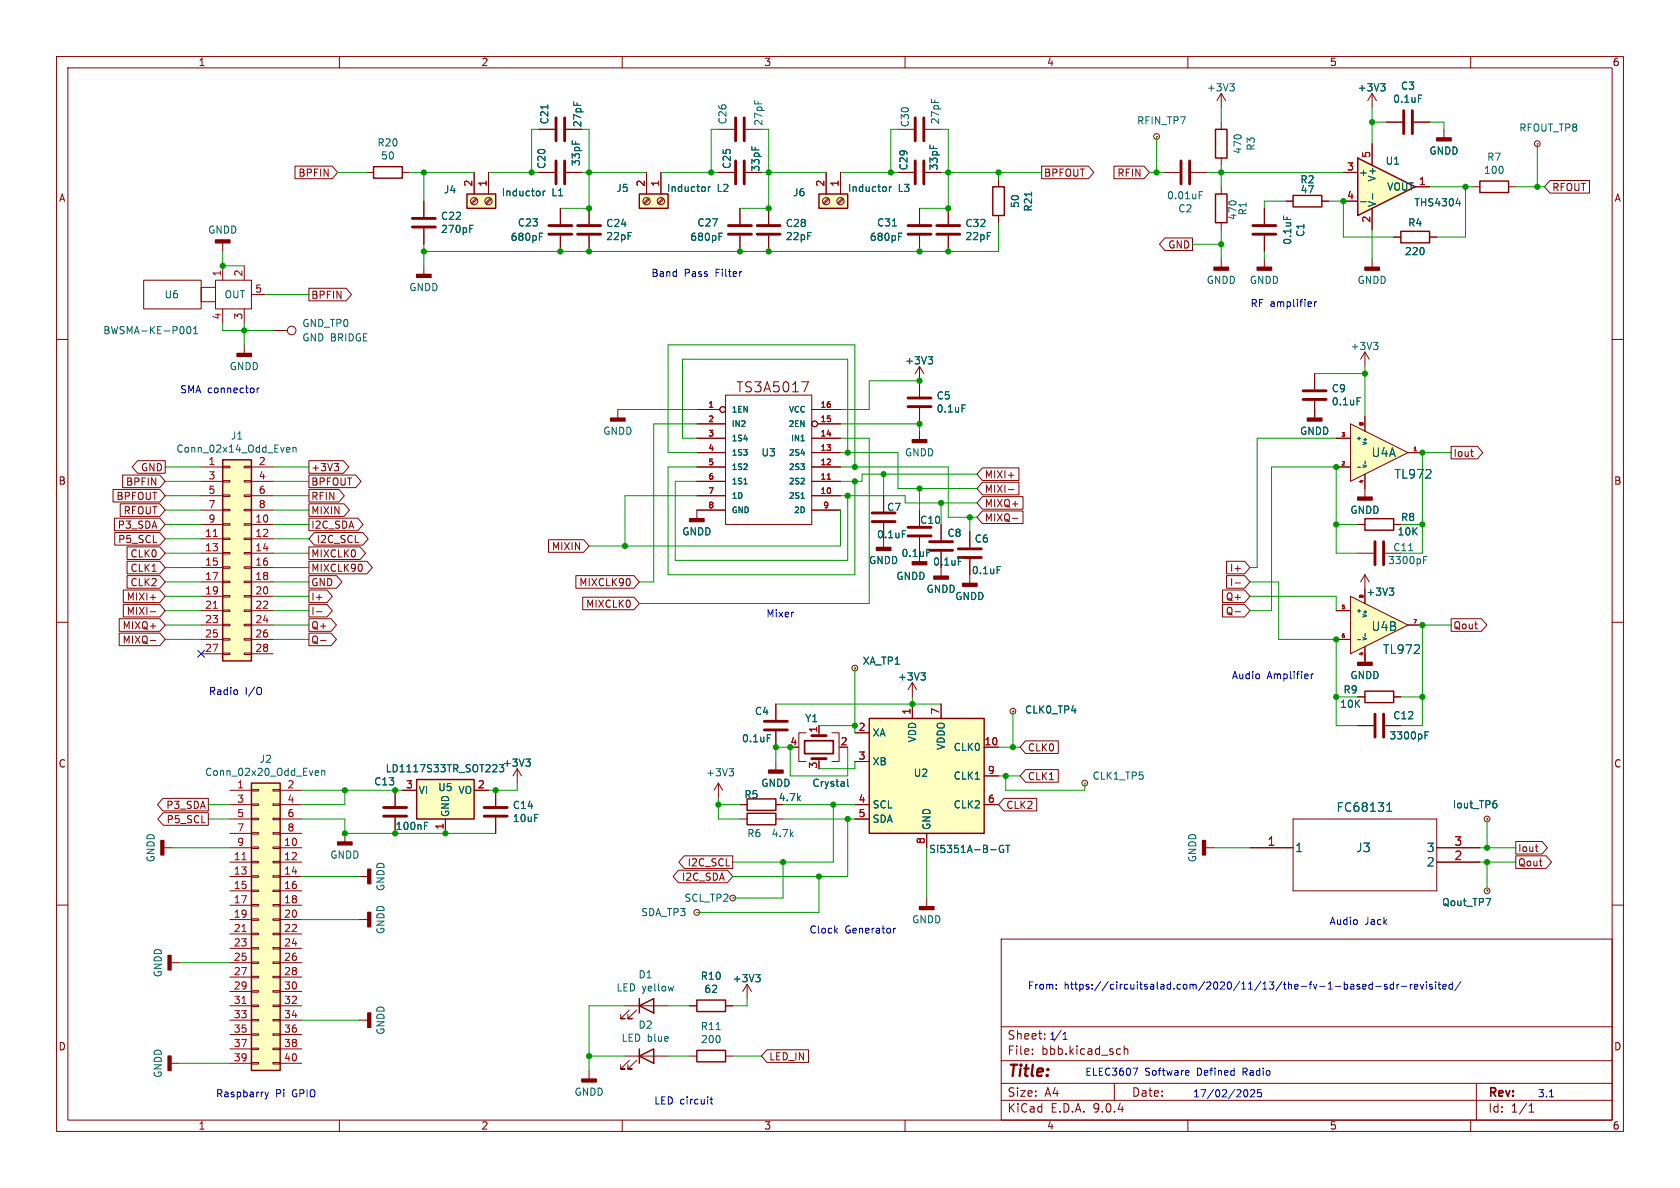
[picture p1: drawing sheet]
<svg xmlns="http://www.w3.org/2000/svg" width="297mm" height="210mm" viewBox="0 0 297 210" stroke-linecap="round" stroke-linejoin="round" font-family="sans-serif">
<defs><g id="words">
<text font-size="2.8" fill="#840000" x="178" y="190.9">Title:</text>
<text font-size="2.5" fill="#840000" x="130.1" y="69.6">TS3A5017</text>
<g font-size="2.1" fill="#006464">
<text x="242.4" y="81">U4A</text>
<text x="246.4" y="84.8">TL972</text>
<text x="242.4" y="111.7">U4B</text>
<text x="244.4" y="115.8">TL972</text>
<text x="236.2" y="143.7">FC68131</text>
<text x="228.9" y="150.8">1</text>
<text x="239.7" y="150.9">J3</text>
<text x="252.2" y="150.8">3</text>
<text x="252.2" y="153.4">2</text>
</g>
<g font-size="2.1" fill="#a90000">
<text x="224" y="149.6">1</text>
<text x="257" y="149.6">3</text>
<text x="257" y="152.1">2</text>
</g>
<g font-size="2.1" fill="#840000">
<text x="178" y="184">Sheet:</text>
<text x="178" y="186.7">File:</text>
<text x="184.1" y="186.7">bbb.kicad_sch</text>
<text x="178" y="196.9">KiCad</text>
<text x="178" y="194.1">Size:</text>
<text x="184.7" y="194.1">A4</text>
<text x="185.7" y="196.9">E.D.A.</text>
<text x="193.3" y="196.9">9.0.4</text>
<text x="200" y="194.1">Date:</text>
<text x="263" y="194.3">Rev:</text>
<text x="263" y="196.9">Id:</text>
<text x="267.1" y="196.9">1/1</text>
</g>
<g font-size="1.8" fill="#840000">
<text x="35" y="11.9">1</text>
<text x="85" y="11.9">2</text>
<text x="135" y="11.9">3</text>
<text x="185" y="11.9">4</text>
<text x="235" y="11.9">5</text>
<text x="285" y="11.9">6</text>
<text x="10.3" y="35.9">A</text>
<text x="52.7" y="31.4">BPFIN</text>
<text x="184.5" y="31.4">BPFOUT</text>
<text x="197.4" y="31.4">RFIN</text>
<text x="274.3" y="34">RFOUT</text>
<text x="285.3" y="35.9">A</text>
<text x="206.4" y="44.1">GND</text>
<text x="54.9" y="53">BPFIN</text>
<text x="24.8" y="83.5">GND</text>
<text x="54.9" y="83.5">+3V3</text>
<text x="256.9" y="81">Iout</text>
<text x="10.3" y="85.9">B</text>
<text x="20.5" y="88.6">BPFOUT</text>
<text x="22.2" y="86">BPFIN</text>
<text x="54.9" y="86">BPFOUT</text>
<text x="54.9" y="88.6">RFIN</text>
<text x="174" y="84.8">MIXI+</text>
<text x="174" y="89.9">MIXQ+</text>
<text x="174" y="87.3">MIXI-</text>
<text x="285.3" y="85.9">B</text>
<text x="20.7" y="93.7">P3_SDA</text>
<text x="21.7" y="91.1">RFOUT</text>
<text x="54.9" y="93.7">I2C_SDA</text>
<text x="54.9" y="91.1">MIXIN</text>
<text x="174" y="92.4">MIXQ-</text>
<text x="20.8" y="96.2">P5_SCL</text>
<text x="23" y="98.7">CLK0</text>
<text x="23" y="101.3">CLK1</text>
<text x="54.9" y="101.3">MIXCLK90</text>
<text x="54.9" y="98.7">MIXCLK0</text>
<text x="55.9" y="96.2">I2C_SCL</text>
<text x="97.5" y="97.5">MIXIN</text>
<text x="217.3" y="101.3">I+</text>
<text x="22.3" y="106.4">MIXI+</text>
<text x="23" y="103.8">CLK2</text>
<text x="54.9" y="106.4">I+</text>
<text x="54.9" y="103.8">GND</text>
<text x="102.3" y="103.8">MIXCLK90</text>
<text x="103.5" y="107.6">MIXCLK0</text>
<text x="216.6" y="106.4">Q+</text>
<text x="21.6" y="111.4">MIXQ+</text>
<text x="21.6" y="114">MIXQ-</text>
<text x="22.3" y="108.9">MIXI-</text>
<text x="54.9" y="114">Q-</text>
<text x="54.9" y="111.4">Q+</text>
<text x="216.6" y="108.9">Q-</text>
<text x="256.9" y="111.4">Qout</text>
<text x="10.3" y="135.9">C</text>
<text x="181.6" y="133">CLK0</text>
<text x="285.3" y="135.9">C</text>
<text x="29.3" y="143.2">P3_SDA</text>
<text x="137.6" y="141.8">4.7k</text>
<text x="177.8" y="143.2">CLK2</text>
<text x="181.6" y="138.1">CLK1</text>
<text x="29.4" y="145.7">P5_SCL</text>
<text x="120.4" y="155.9">I2C_SDA</text>
<text x="121.5" y="153.4">I2C_SCL</text>
<text x="268.3" y="153.4">Qout</text>
<text x="268.3" y="150.8">Iout</text>
<text x="10.3" y="185.9">D</text>
<text x="285.3" y="185.9">D</text>
<text x="135.9" y="187.6">LED_IN</text>
<text x="35" y="199.9">1</text>
<text x="85" y="199.9">2</text>
<text x="135" y="199.9">3</text>
<text x="185" y="199.9">4</text>
<text x="235" y="199.9">5</text>
<text x="285" y="199.9">6</text>
</g>
<g font-size="1.8" fill="#006464">
<text x="213.3" y="16.4">+3V3</text>
<text x="239.9" y="16.4">+3V3</text>
<text x="247.6" y="16.1">C3</text>
<text x="97.1" y="22.1" transform="rotate(-90 97.1 22.1)">C21</text>
<text x="103" y="22.6" transform="rotate(-90 103 22.6)">27pF</text>
<text x="128.6" y="22.1" transform="rotate(-90 128.6 22.1)">C26</text>
<text x="160.9" y="22.6" transform="rotate(-90 160.9 22.6)">C30</text>
<text x="166.2" y="22.1" transform="rotate(-90 166.2 22.1)">27pF</text>
<text x="200.9" y="22.2">RFIN_TP7</text>
<text x="246.2" y="18.4">0.1uF</text>
<text x="268.5" y="23.5">RFOUT_TP8</text>
<text x="66.6" y="26.1">R20</text>
<text x="67.3" y="28.4">50</text>
<text x="96.6" y="30" transform="rotate(-90 96.6 30)">C20</text>
<text x="102.7" y="29.5" transform="rotate(-90 102.7 29.5)">33pF</text>
<text x="129.4" y="30" transform="rotate(-90 129.4 30)">C25</text>
<text x="219.7" y="27.3" transform="rotate(-90 219.7 27.3)">470</text>
<text x="222" y="26.7" transform="rotate(-90 222 26.7)">R3</text>
<text x="244.9" y="29.3">U1</text>
<text x="252.6" y="27.5">GNDD</text>
<text x="262.8" y="28.6">R7</text>
<text x="78.4" y="34.4">J4</text>
<text x="88.6" y="34.9">Inductor</text>
<text x="97.6" y="34.9">L1</text>
<text x="108.9" y="34.1">J5</text>
<text x="117.8" y="34.1">Inductor</text>
<text x="126.8" y="34.1">L2</text>
<text x="134.5" y="30.5" transform="rotate(-90 134.5 30.5)">33pF</text>
<text x="140.1" y="34.9">J6</text>
<text x="149.8" y="34.1">Inductor</text>
<text x="158.8" y="34.1">L3</text>
<text x="160.6" y="30.2" transform="rotate(-90 160.6 30.2)">C29</text>
<text x="166" y="30.2" transform="rotate(-90 166 30.2)">33pF</text>
<text x="206.2" y="35.4">0.01uF</text>
<text x="229.8" y="32.6">R2</text>
<text x="229.8" y="34.4">47</text>
<text x="240.2" y="31.3">+</text>
<text x="243.4" y="32.2" transform="rotate(-90 243.4 32.2)">V+</text>
<text x="245.1" y="33.9">VOUT</text>
<text x="262.2" y="30.9">100</text>
<text x="36.7" y="41.5">GNDD</text>
<text x="77.9" y="41.4">270pF</text>
<text x="77.9" y="39.1">C22</text>
<text x="91.4" y="40.2">C23</text>
<text x="107.1" y="40.3">C24</text>
<text x="123.2" y="40.2">C27</text>
<text x="138.8" y="40.3">C28</text>
<text x="154.9" y="40.2">C31</text>
<text x="170.6" y="40.3">C32</text>
<text x="180.3" y="36.9" transform="rotate(-90 180.3 36.9)">50</text>
<text x="182.7" y="37.5" transform="rotate(-90 182.7 37.5)">R21</text>
<text x="208.2" y="37.7">C2</text>
<text x="218.8" y="39" transform="rotate(-90 218.8 39)">470</text>
<text x="220.6" y="38.2" transform="rotate(-90 220.6 38.2)">R1</text>
<text x="230.8" y="42" transform="rotate(-90 230.8 42)">C1</text>
<text x="243.4" y="36.7" transform="rotate(-90 243.4 36.7)">V-</text>
<text x="248.8" y="40.2">R4</text>
<text x="249.9" y="36.7">THS4304</text>
<text x="90.2" y="42.8">680pF</text>
<text x="107.1" y="42.6">22pF</text>
<text x="121.9" y="42.8">680pF</text>
<text x="138.8" y="42.6">22pF</text>
<text x="153.7" y="42.8">680pF</text>
<text x="170.6" y="42.6">22pF</text>
<text x="228.5" y="43.4" transform="rotate(-90 228.5 43.4)">0.1uF</text>
<text x="248.3" y="45.3">220</text>
<text x="29" y="52.9">U6</text>
<text x="39.6" y="52.9">OUT</text>
<text x="72.3" y="51.7">GNDD</text>
<text x="213.2" y="50.4">GNDD</text>
<text x="220.8" y="50.4">GNDD</text>
<text x="239.9" y="50.4">GNDD</text>
<text x="18.2" y="59.3">BWSMA-KE-P001</text>
<text x="53.3" y="58">GND_TP0</text>
<text x="40.5" y="65.6">GNDD</text>
<text x="53.3" y="60.6">GND BRIDGE</text>
<text x="159.9" y="64.6">+3V3</text>
<text x="238.7" y="62.1">+3V3</text>
<text x="165.5" y="70.8">C5</text>
<text x="235.3" y="69.5">C9</text>
<text x="235.3" y="71.9">0.1uF</text>
<text x="40.7" y="77.9">J1</text>
<text x="106.5" y="77.1">GNDD</text>
<text x="165.5" y="73.1">0.1uF</text>
<text x="229.7" y="77.1">GNDD</text>
<text x="31.1" y="80.2">Conn_02x14_Odd_Even</text>
<text x="134.5" y="80.9">U3</text>
<text x="159.9" y="80.9">GNDD</text>
<text x="120.5" y="94.8">GNDD</text>
<text x="154.9" y="95.4">0.1uF</text>
<text x="156.7" y="90.5">C7</text>
<text x="162.6" y="92.8">C10</text>
<text x="167.4" y="95.1">C8</text>
<text x="238.6" y="91">GNDD</text>
<text x="247" y="94.8">10K</text>
<text x="247.6" y="92.3">R8</text>
<text x="153.5" y="99.9">GNDD</text>
<text x="159.3" y="98.7">0.1uF</text>
<text x="164.9" y="100.2">0.1uF</text>
<text x="171.7" y="101.7">0.1uF</text>
<text x="172.2" y="96.1">C6</text>
<text x="245.3" y="99.9">3300pF</text>
<text x="246.2" y="97.6">C11</text>
<text x="158.4" y="102.7">GNDD</text>
<text x="163.7" y="105">GNDD</text>
<text x="168.8" y="106.3">GNDD</text>
<text x="241.5" y="105.5">+3V3</text>
<text x="152.4" y="117.7">XA_TP1</text>
<text x="158.6" y="120.5">+3V3</text>
<text x="236.8" y="125.3">10K</text>
<text x="237.4" y="122.8">R9</text>
<text x="238.6" y="120.2">GNDD</text>
<text x="131.1" y="131.4">0.1uF</text>
<text x="133.4" y="126.6">C4</text>
<text x="142.2" y="127.9">Y1</text>
<text x="154.2" y="130.4">XA</text>
<text x="162.2" y="131.3" transform="rotate(-90 162.2 131.3)">VDD</text>
<text x="181.1" y="126.3">CLK0_TP4</text>
<text x="245.5" y="130.9">3300pF</text>
<text x="246.2" y="127.4">C12</text>
<text x="36.2" y="137.4">Conn_02x20_Odd_Even</text>
<text x="45.8" y="135.1">J2</text>
<text x="68.1" y="136.7">LD1117S33TR_SOT223</text>
<text x="88.8" y="135.7">+3V3</text>
<text x="124.7" y="137.4">+3V3</text>
<text x="154.2" y="135.5">XB</text>
<text x="161.4" y="137.5">U2</text>
<text x="167.2" y="132.7" transform="rotate(-90 167.2 132.7)">VDDO</text>
<text x="168.5" y="132.9">CLK0</text>
<text x="66" y="139">C13</text>
<text x="73.9" y="140.6">VI</text>
<text x="77.4" y="140.1">U5</text>
<text x="80.9" y="140.6">VO</text>
<text x="90.6" y="143.2">C14</text>
<text x="131.5" y="141.3">R5</text>
<text x="134.5" y="139.3">GNDD</text>
<text x="143.5" y="139.3">Crystal</text>
<text x="154.2" y="143.1">SCL</text>
<text x="168.5" y="138">CLK1</text>
<text x="168.5" y="143.1">CLK2</text>
<text x="193" y="138">CLK1_TP5</text>
<text x="256.7" y="143.1">Iout_TP6</text>
<text x="69.9" y="146.9">100nF</text>
<text x="79.6" y="144.5" transform="rotate(-90 79.6 144.5)">GND</text>
<text x="90.6" y="145.5">10uF</text>
<text x="132" y="148.2">R6</text>
<text x="136.3" y="148.2">4.7k</text>
<text x="154.2" y="145.6">SDA</text>
<text x="164.7" y="146.8" transform="rotate(-90 164.7 146.8)">GND</text>
<text x="27.5" y="152.5" transform="rotate(-90 27.5 152.5)">GNDD</text>
<text x="58.3" y="152">GNDD</text>
<text x="164.2" y="151">Si5351A-B-GT</text>
<text x="211.7" y="152.5" transform="rotate(-90 211.7 152.5)">GNDD</text>
<text x="68.2" y="157.6" transform="rotate(-90 68.2 157.6)">GNDD</text>
<text x="120.9" y="159.6">SCL_TP2</text>
<text x="254.8" y="160.4">Qout_TP7</text>
<text x="68.2" y="165.2" transform="rotate(-90 68.2 165.2)">GNDD</text>
<text x="113.3" y="162.2">SDA_TP3</text>
<text x="161.2" y="163.4">GNDD</text>
<text x="28.8" y="172.9" transform="rotate(-90 28.8 172.9)">GNDD</text>
<text x="112.8" y="173.2">D1</text>
<text x="123.8" y="173.4">R10</text>
<text x="129.4" y="173.8">+3V3</text>
<text x="108.9" y="175.5">LED yellow</text>
<text x="124.4" y="175.7">62</text>
<text x="68.2" y="183" transform="rotate(-90 68.2 183)">GNDD</text>
<text x="109.8" y="184.4">LED blue</text>
<text x="112.8" y="182">D2</text>
<text x="123.8" y="182.3">R11</text>
<text x="123.8" y="184.6">200</text>
<text x="28.8" y="190.6" transform="rotate(-90 28.8 190.6)">GNDD</text>
<text x="101.5" y="193.9">GNDD</text>
</g>
<text font-size="1.8" fill="#009600" x="135" y="22.3" transform="rotate(-90 135 22.3)">27pF</text>
<g font-size="1.8" fill="#a90000">
<text x="242.3" y="28" transform="rotate(-90 242.3 28)">5</text>
<text x="83.6" y="33.1" transform="rotate(-90 83.6 33.1)">2</text>
<text x="86.1" y="33.1" transform="rotate(-90 86.1 33.1)">1</text>
<text x="114" y="33.1" transform="rotate(-90 114 33.1)">2</text>
<text x="116.6" y="33.1" transform="rotate(-90 116.6 33.1)">1</text>
<text x="145.8" y="33.1" transform="rotate(-90 145.8 33.1)">2</text>
<text x="148.3" y="33.1" transform="rotate(-90 148.3 33.1)">1</text>
<text x="238.1" y="30.2">3</text>
<text x="238.1" y="35.3">4</text>
<text x="250.8" y="32.8">1</text>
<text x="242.3" y="39.4" transform="rotate(-90 242.3 39.4)">2</text>
<text x="39.1" y="49" transform="rotate(-90 39.1 49)">1</text>
<text x="42.9" y="49" transform="rotate(-90 42.9 49)">2</text>
<text x="45" y="51.8">5</text>
<text x="39.1" y="56.6" transform="rotate(-90 39.1 56.6)">4</text>
<text x="42.9" y="56.6" transform="rotate(-90 42.9 56.6)">3</text>
<text x="36.8" y="82.3">1</text>
<text x="45.6" y="82.3">2</text>
<text x="36.8" y="84.8">3</text>
<text x="36.8" y="87.4">5</text>
<text x="36.8" y="89.9">7</text>
<text x="45.6" y="84.8">4</text>
<text x="45.6" y="87.4">6</text>
<text x="45.6" y="89.9">8</text>
<text x="36.2" y="95">11</text>
<text x="36.8" y="92.5">9</text>
<text x="45" y="92.5">10</text>
<text x="45" y="95">12</text>
<text x="36.2" y="97.5">13</text>
<text x="36.2" y="100.1">15</text>
<text x="45" y="97.5">14</text>
<text x="45" y="100.1">16</text>
<text x="36.2" y="102.6">17</text>
<text x="36.2" y="105.2">19</text>
<text x="36.2" y="107.7">21</text>
<text x="45" y="102.6">18</text>
<text x="45" y="105.2">20</text>
<text x="45" y="107.7">22</text>
<text x="36.2" y="110.2">23</text>
<text x="36.2" y="112.8">25</text>
<text x="45" y="110.2">24</text>
<text x="45" y="112.8">26</text>
<text x="36.2" y="115.3">27</text>
<text x="45" y="115.3">28</text>
<text x="139.6" y="131.8">4</text>
<text x="144.5" y="129.6" transform="rotate(-90 144.5 129.6)">1</text>
<text x="148.5" y="131.8">2</text>
<text x="151.7" y="129.3">2</text>
<text x="161" y="126.4" transform="rotate(-90 161 126.4)">1</text>
<text x="166.1" y="126.4" transform="rotate(-90 166.1 126.4)">7</text>
<text x="173.9" y="131.8">10</text>
<text x="144.5" y="136" transform="rotate(-90 144.5 136)">3</text>
<text x="151.7" y="134.4">3</text>
<text x="174.6" y="136.9">9</text>
<text x="41.8" y="139.4">1</text>
<text x="41.8" y="142">3</text>
<text x="50.7" y="139.4">2</text>
<text x="50.7" y="142">4</text>
<text x="71.7" y="139.4">3</text>
<text x="84.4" y="139.4">2</text>
<text x="151.7" y="142">4</text>
<text x="174.6" y="142">6</text>
<text x="41.8" y="144.5">5</text>
<text x="41.8" y="147.1">7</text>
<text x="41.8" y="149.6">9</text>
<text x="50.1" y="149.6">10</text>
<text x="50.7" y="144.5">6</text>
<text x="50.7" y="147.1">8</text>
<text x="78.5" y="146.8" transform="rotate(-90 78.5 146.8)">1</text>
<text x="151.7" y="144.5">5</text>
<text x="163.6" y="149.3" transform="rotate(-90 163.6 149.3)">8</text>
<text x="41.2" y="152.1">11</text>
<text x="41.2" y="154.7">13</text>
<text x="50.1" y="152.1">12</text>
<text x="50.1" y="154.7">14</text>
<text x="41.2" y="157.2">15</text>
<text x="41.2" y="159.8">17</text>
<text x="50.1" y="157.2">16</text>
<text x="50.1" y="159.8">18</text>
<text x="41.2" y="162.3">19</text>
<text x="41.2" y="164.8">21</text>
<text x="41.2" y="167.4">23</text>
<text x="50.1" y="162.3">20</text>
<text x="50.1" y="164.8">22</text>
<text x="50.1" y="167.4">24</text>
<text x="41.2" y="169.9">25</text>
<text x="41.2" y="172.5">27</text>
<text x="50.1" y="169.9">26</text>
<text x="50.1" y="172.5">28</text>
<text x="41.2" y="175">29</text>
<text x="41.2" y="177.5">31</text>
<text x="50.1" y="175">30</text>
<text x="50.1" y="177.5">32</text>
<text x="41.2" y="180.1">33</text>
<text x="41.2" y="182.6">35</text>
<text x="41.2" y="185.2">37</text>
<text x="50.1" y="180.1">34</text>
<text x="50.1" y="182.6">36</text>
<text x="50.1" y="185.2">38</text>
<text x="41.2" y="187.7">39</text>
<text x="50.1" y="187.7">40</text>
</g>
<g font-size="1.8" fill="#0000c2">
<text x="115.1" y="49">Band</text>
<text x="120.9" y="49">Pass</text>
<text x="126.6" y="49">Filter</text>
<text x="221" y="54.4">RF amplifier</text>
<text x="31.7" y="69.6">SMA connector</text>
<text x="135.4" y="109.2">Mixer</text>
<text x="36.8" y="122.9">Radio</text>
<text x="43.3" y="122.9">I/O</text>
<text x="217.7" y="120.1">Audio</text>
<text x="224" y="120.1">Amplifier</text>
<text x="143" y="165.1">Clock</text>
<text x="149.4" y="165.1">Generator</text>
<text x="234.9" y="163.6">Audio</text>
<text x="241.3" y="163.6">Jack</text>
<text x="181.6" y="175">From:</text>
<text x="188.1" y="175">https://circuitsalad.com/2020/11/13/the-fv-1-based-sdr-revisited/</text>
<text x="185.4" y="183.9">1</text>
<text x="187.8" y="183.9">1</text>
<text x="191.8" y="190.3">ELEC3607</text>
<text x="202.4" y="190.3">Software</text>
<text x="211.7" y="190.3">Defined</text>
<text x="220" y="190.3">Radio</text>
<text x="38.1" y="194.1">Raspbarry</text>
<text x="48.7" y="194.1">Pi</text>
<text x="51.8" y="194.1">GPIO</text>
<text x="115.6" y="195.3">LED circuit</text>
<text x="210.8" y="194.1">17/02/2025</text>
<text x="271.8" y="194.1">3.1</text>
</g>
<g font-size="1.4" fill="#a90000">
<text x="125.1" y="72.1">1</text>
<text x="125.1" y="74.7">2</text>
<text x="125.1" y="77.2">3</text>
<text x="145" y="72.1">16</text>
<text x="145" y="74.7">15</text>
<text x="145" y="77.2">14</text>
<text x="125.1" y="79.8">4</text>
<text x="125.1" y="82.3">5</text>
<text x="145" y="79.8">13</text>
<text x="145" y="82.3">12</text>
<text x="125.1" y="84.8">6</text>
<text x="125.1" y="87.4">7</text>
<text x="125.1" y="89.9">8</text>
<text x="145" y="84.8">11</text>
<text x="145" y="87.4">10</text>
<text x="145.4" y="89.9">9</text>
</g>
<g font-size="1.4" fill="#006464">
<text x="129.3" y="73.1">1EN</text>
<text x="129.3" y="75.7">IN2</text>
<text x="139.3" y="75.7">2EN</text>
<text x="139.3" y="73.1">VCC</text>
<text x="129.3" y="78.2">1S4</text>
<text x="129.3" y="80.7">1S3</text>
<text x="129.3" y="83.3">1S2</text>
<text x="139.3" y="80.7">2S4</text>
<text x="139.3" y="83.3">2S3</text>
<text x="139.7" y="78.2">IN1</text>
<text x="129.3" y="85.8">1S1</text>
<text x="129.3" y="88.4">1D</text>
<text x="139.3" y="85.8">2S2</text>
<text x="139.3" y="88.4">2S1</text>
<text x="129.3" y="90.9">GND</text>
<text x="140.3" y="90.9">2D</text>
</g>
<g font-size=".9" fill="#a90000">
<text x="237" y="77.2">3</text>
<text x="241" y="75.4" transform="rotate(-90 241 75.4)">8</text>
<text x="237" y="82.3">2</text>
<text x="249.7" y="79.8">1</text>
<text x="241" y="85.6" transform="rotate(-90 241 85.6)">4</text>
<text x="237" y="107.7">5</text>
<text x="241" y="105.9" transform="rotate(-90 241 105.9)">8</text>
<text x="237" y="112.8">6</text>
<text x="249.7" y="110.2">7</text>
<text x="241" y="116" transform="rotate(-90 241 116)">4</text>
</g>
<g font-size=".9" fill="#006464">
<text x="239.8" y="78">+</text>
<text x="241.8" y="82.8" transform="rotate(-90 241.8 82.8)">V-</text>
<text x="241.8" y="78.9" transform="rotate(-90 241.8 78.9)">V+</text>
<text x="239.8" y="108.5">+</text>
<text x="241.8" y="113.3" transform="rotate(-90 241.8 113.3)">V-</text>
<text x="241.8" y="109.4" transform="rotate(-90 241.8 109.4)">V+</text>
</g>
</g></defs>
<g fill="none" stroke="#840000" stroke-width=".18">
<path d="M10 10h277v190h-277zM12 12h273v186h-273zM60 10v2M110 10v2M160 10v2M210 10v2M260 10v2M204.5 24.1h.1M205.7 30.5h2.8M210.6 30.5h2.8M223.5 45.7v1.5M10 60h2"/>
<path d="M162.6 64.8l-.8 1.2M162.6 64.8l.7 1.2M162.6 64.8v5.3M162.6 72.1v2.8M162.6 76.2v1.5M285 60h2M171.4 94v2.8M171.4 98.8v4.3M10 110h2M285 110h2M69.8 139.7v2.8M69.8 144.5v2.8"/>
<path d="M10 160h2M63.5 162.6h1.5M177 166h108v32h-108zM285 160h2M60 198v2M63.5 180.3h1.5M110 198v2M160 198v2M177 194.5h108M177 191.5h108M177 187.5h108M177 181.5h108"/>
<path d="M182.5 186.3v.1M182.5 185.5v.1M184.7 183.6v.1M184.7 182.8v.1M187.6 182.1l-1.3 2M197 191.5v3M198 185.4l.1 .1M198.1 186.3l-.1 .1M198.7 184.9v1.5M198.7 185.5l.3-.1 .3 .1 .1 .9M210 198v2M260 198v2"/>
<path d="M261 191.5v6.5M270.3 196.6h.9M270.3 195.5l.4-.4v1.5"/>
<circle cx="204.5" cy="24.1" r=".51"/>
</g>
<g fill="#840000" stroke="#840000" stroke-width=".25">
<path d="M222.2 47.2h2.6v.6h-2.6z"/>
<path d="M65 161.3h.5v2.5h-.5z"/>
<path d="M161.3 77.7h2.5v.5h-2.5z"/>
<path d="M65 179.1h.5v2.5h-.5z"/>
<path d="M170.2 103.1h2.5v.5h-2.5z"/>
</g>
<path d="M212 34.5h.4M212 33.9h.6M164.1 63.1h.8l-.5 .4M164.6 63.5l.3 .3v.3l-.3 .2M170.1 71.6h.6M176.3 100.1h.6M75 146h.5M75 145.4h.6" fill="none" stroke="#006464" stroke-width=".18"/>
<path d="M208.8 28.4v4.1M210.3 28.4v4.1M160.5 70.4h4.1M160.5 71.9h4.1M169.4 97h4.1M169.4 98.6h4.1M67.8 142.7h4.1M67.8 144.3h4.1" fill="none" stroke="#840000" stroke-width=".51"/>
<path d="M73.7 137.8h10.1v7h-10.1z" fill="#ffffc2"/>
<path d="M214.9 34.3h2v5.1h-2zM228.6 34.5h5.1v2.1h-5.1zM241.3 91.7h5.1v2h-5.1zM73.7 137.8h10.1v7h-10.1zM132.1 143.8h5.1v2h-5.1zM113 177.8l2.6-1.3v2.6zM113 176.5v2.6" fill="none" stroke="#840000" stroke-width=".25"/>
<g fill="none" stroke="#840000" stroke-width=".18">
<path d="M242.6 16.5l-.8 1.3M242.6 16.5l.7 1.3M242.6 16.5v2.6M127 22.9h2.8M127 30.5h2.8M130.8 36.8v2.8M131.8 22.9h2.8M131.8 30.5h2.8M162.6 36.8v2.8M167.6 36.8v2.8M215.9 33v1.3M215.9 39.4v1.2"/>
<path d="M223.5 36.8v2.8M227.3 35.6h1.3M233.7 35.6h1.2M245.1 21.6h2.8M249.9 21.6h2.8M255.3 22.9v1.5M271.8 25.4h.1M130.8 41.7v2.8M162.6 41.7v2.8M167.6 41.7v2.8M223.5 41.7v2.8M109.2 72.4v1.5"/>
<path d="M123.2 72.4h4.1M123.2 74.9h5.1M123.2 77.5h5.1M128.3 69.9h15.2v22.8h-15.2zM141.7 67.5h1.2l-.7 1.8M143.5 72.4h5.1M143.5 77.5h5.1M144.5 74.9h4.1M123.2 80h5.1M123.2 82.6h5.1M123.2 85.1h5.1M123.2 87.6h5.1"/>
<path d="M123.2 90.2h5.1M143.5 80h5.1M143.5 82.6h5.1M143.5 85.1h5.1M143.5 87.6h5.1M143.5 90.2h5.1M156.2 87.6v2.8M156.2 92.5v4.3M162.6 90.2v2.8M162.6 95v4.3M166.4 92.7v2.8M166.4 97.5v4.4"/>
<path d="M240 92.7h1.3M240 97.8h2.8M241.3 86.4v1.5M244.9 97.8h2.7M246.4 92.7h1.2M151.1 118.1h.1M71.1 139.7h2.6M83.8 139.7h2.6M161.3 120.7l-.8 1.2M161.3 120.7l.8 1.2M161.3 120.7v2.5M179.1 125.7h.1"/>
<path d="M191.8 138.4h.1M240 128.3h2.8M244.9 128.3h2.7M78.7 144.8v2.5M129.5 158.8h.1M130.8 144.8h1.3M137.2 144.8h1.2M213.1 149.9h1.5M221 149.9h7.6M228.6 144.8h25.4v12.7h-25.4zM254 149.9h7.6M254 152.4h7.6"/>
<path d="M262.9 144.8h.1M262.9 157.5h.1M110.5 177.8h7.6M111.3 178.6l-1.6 1.5h.8h-.8v-.8M112.5 178.6l-1.5 1.5h.8h-.8v-.8M123.2 161.3h.1"/>
<circle cx="271.8" cy="25.4" r=".51"/>
<circle cx="127.8" cy="72.4" r=".51"/>
<circle cx="144" cy="74.9" r=".51"/>
<circle cx="151.1" cy="118.1" r=".51"/>
<circle cx="179.1" cy="125.7" r=".51"/>
<circle cx="191.8" cy="138.4" r=".51"/>
<circle cx="129.5" cy="158.8" r=".51"/>
<circle cx="262.9" cy="144.8" r=".51"/>
<circle cx="262.9" cy="157.5" r=".51"/>
<circle cx="123.2" cy="161.3" r=".51"/>
</g>
<g fill="none" stroke="#006464" stroke-width=".18">
<path d="M244.1 14.8h.8l-.5 .5M244.6 15.3l.3 .2v.3l-.3 .3M250.8 16.8h.6M157.8 39.9h.7M226.9 38.2v.6M127.1 41.8h.4M127.1 41.2h.6M158.9 41.8h.4M158.9 41.2h.6M141.6 77.9h.6M131.5 85.6h.6M141.6 88.1h.6"/>
<path d="M159.5 93.8h.6M163.8 97.1h.6M169.4 98.6h.6M249 97.4h.8M251.7 99h.4M251.7 98.4h.6M162.8 118.9h.8l-.4 .5M163.3 119.4l.3 .3v.3l-.3 .2M88.3 136.4h.6M251.9 130h.4M251.9 129.4h.6M245.2 143.4h.9"/>
<path d="M245.2 142.3l.4-.4v1.5M262.7 158.8h.8l-.5 1.3M264.3 141.5h.2M264.4 142l.2 .3v.3l-.2 .2M119.1 174.3l-.3 .9"/>
</g>
<path d="M146.2 84.7h.6" fill="none" stroke="#a90000" stroke-width=".18"/>
<g fill="none" stroke="#840000" stroke-width=".51">
<path d="M248.2 19.6v4M249.7 19.6v4M128.8 39.9h4M130 20.8v4.1M130 28.4v4.1M131.6 20.8v4.1M131.6 28.4v4.1M160.5 39.9h4.1M165.6 39.9h4.1M221.5 39.9h4.1M128.8 41.4h4M160.5 41.4h4.1"/>
<path d="M165.6 41.4h4.1M221.5 41.4h4.1M154.2 90.7h4M154.2 92.2h4M160.5 93.2h4.1M160.5 94.7h4.1M164.3 95.8h4.1M164.3 97.3h4.1M243.1 95.8v4M244.6 95.8v4M243.1 126.2v4.1M244.6 126.2v4.1"/>
</g>
<g fill="#840000" stroke="#840000" stroke-width=".25">
<path d="M154.9 96.8h2.6v.5h-2.6z"/>
<path d="M107.9 73.9h2.6v.5h-2.6z"/>
<path d="M254 24.4h2.5v.5h-2.5z"/>
<path d="M161.3 99.3h2.5v.5h-2.5z"/>
<path d="M165.1 101.9h2.5v.5h-2.5z"/>
<path d="M240 87.9h2.6v.5h-2.6z"/>
<path d="M212.6 148.6h.5v2.5h-.5z"/>
</g>
<path d="M144.8 34.3h5.1v2.5h-5.1z" fill="#ffffc2"/>
<path d="M144.8 34.3h5.1v2.5h-5.1zM175.5 33h2v5.1h-2zM214.9 22.9h2v5h-2zM261.6 32h5.1v2h-5.1zM123.2 176.8h5.1v2h-5.1zM113 186.7l2.6-1.3v2.6zM113 185.4v2.6M123.2 185.7h5.1v2h-5.1z" fill="none" stroke="#840000" stroke-width=".25"/>
<g fill="none" stroke="#840000" stroke-width=".18">
<path d="M215.9 16.5v2.6M215.9 16.5l-.8 1.3M215.9 16.5l.8 1.3M135.9 36.8v2.8M146 30.5v3.8M146.4 35l-.9 .9M146.6 35.2l-.9 .9M148.6 30.5v3.8M148.9 35l-.8 .9M149.1 35.2l-.8 .9M176.5 31.8v1.2M176.5 38.1v1.3"/>
<path d="M215.9 21.6v1.3M215.9 27.9v1.3M260.3 33h1.3M266.7 33h1.3M135.9 41.7v2.8M87.6 139.7v2.8M91.4 135.9l-.7 1.3M91.4 135.9l.8 1.3M91.4 135.9v2.5M87.6 144.5v2.8M121.9 177.8h1.3M128.3 177.8h1.2"/>
<path d="M132.1 174l-.8 1.3M132.1 174l.7 1.3M132.1 174v2.5M110.5 186.7h7.6M111.3 187.5l-1.6 1.5h.8h-.8v-.8M112.5 187.5l-1.5 1.5h.8h-.8v-.8M121.9 186.7h1.3M128.3 186.7h1.2"/>
<circle cx="146" cy="35.6" r=".63"/>
<circle cx="148.6" cy="35.6" r=".63"/>
</g>
<path d="M217.4 14.8h.8l-.4 .5M218 15.3l.2 .2v.3l-.2 .3M157.2 33v.9M157.6 33l-.4 .2M182.4 34v.7M93 134.2h.7l-.4 .5M93.5 134.7l.2 .2v.3l-.2 .3M133.6 172.3h.8l-.4 .5M134.1 172.8l.3 .2v.3l-.3 .3M126.6 182h.7" fill="none" stroke="#006464" stroke-width=".18"/>
<path d="M133.9 39.9h4M133.9 41.4h4M85.6 142.7h4.1M85.6 144.3h4.1" fill="none" stroke="#840000" stroke-width=".51"/>
<path d="M240 27.9l10.2 5.1-10.2 5.1z" fill="#ffffc2"/>
<path d="M240 27.9l10.2 5.1-10.2 5.1zM241.3 122.2h5.1v2h-5.1z" fill="none" stroke="#840000" stroke-width=".25"/>
<path d="M237.5 30.5h2.5M237.5 35.6h2.5M242.6 25.4v3.8M242.6 36.8v3.8M250.2 33h2.5M240 123.2h1.3M246.4 123.2h1.2" fill="none" stroke="#840000" stroke-width=".18"/>
<path d="M240.6 35.7h.9M242.7 34.2v1M257.4 36h.8M258 35.5v.9" fill="none" stroke="#006464" stroke-width=".18"/>
<path d="M238.8 105.4l10.1 5.1-10.1 5.1z" fill="#ffffc2"/>
<g fill="none" stroke="#840000" stroke-width=".18">
<path d="M158.7 30.5h2.8M158.7 22.9h2.8M163.6 30.5h2.8M163.6 22.9h2.8M246.4 41.9h1.2M252.7 41.9h1.3M232.4 66v2.8M232.4 70.9v3M241.3 62.2v2.6M241.3 62.2l-.8 1.3M241.3 62.2l.8 1.3M236.2 108h2.6"/>
<path d="M236.2 113h2.6M238.8 105.4l10.1 5.1-10.1 5.1zM241.3 101.6v5.1M241.3 114.3v2.8M241.3 101.6l-.8 1.3M241.3 101.6l.8 1.3M248.9 110.5h2.6M127 138.4l-.8 1.3M127 138.4l.8 1.3M127 138.4v2.6M130.8 142.2h1.3"/>
</g>
<path d="M239.9 70.3h.6M242.8 60.5h.8l-.4 .5M243.4 61l.2 .2v.4l-.2 .2M240 113.1h.5M241.3 107.9v.5M241.3 112v.5M245.6 104h.8l-.4 .4M246.2 104.4l.2 .3v.3l-.2 .2M128.9 135.9h.8l-.4 .5M129.4 136.4l.3 .2v.3l-.3 .3" fill="none" stroke="#006464" stroke-width=".18"/>
<path d="M161.8 20.8v4.1M161.8 28.4v4.1M163.3 20.8v4.1M163.3 28.4v4.1M230.4 69.1h4M230.4 70.6h4" fill="none" stroke="#840000" stroke-width=".51"/>
<g fill="#840000" stroke="#840000" stroke-width=".25">
<path d="M240 117.1h2.6v.5h-2.6z"/>
<path d="M231.1 73.9h2.6v.5h-2.6z"/>
</g>
<path d="M247.6 40.9h5.1v2h-5.1zM132.1 141.2h5.1v2.1h-5.1z" fill="none" stroke="#840000" stroke-width=".25"/>
<path d="M153.7 127h20.3v20.3h-20.3z" fill="#ffffc2"/>
<path d="M66 29.5h5.1v2h-5.1zM153.7 127h20.3v20.3h-20.3z" fill="none" stroke="#840000" stroke-width=".25"/>
<path d="M64.8 30.5h1.2M71.1 30.5h1.3M151.1 129.5h2.6M151.1 134.6h2.6M161.3 124.5v2.5M166.4 124.5v2.5M174 132.1h2.5M174 137.2h2.5M151.1 142.2h2.6M151.1 144.8h2.6M163.8 147.3v2.6M174 142.2h2.5" fill="none" stroke="#840000" stroke-width=".18"/>
<path d="M177.4 149.5a.59 .59 0 0 0-.8 .6 .59 .59 0 0 0 .8 .5v-.5h-.2M177.8 149.4h.7M178.2 149.4v1.3" fill="none" stroke="#006464" stroke-width=".18"/>
<path d="M238.8 74.9l10.1 5.1-10.1 5.1z" fill="#ffffc2"/>
<g fill="none" stroke="#840000" stroke-width=".18">
<path d="M215.9 45.7v1.5M242.6 45.7v1.5M236.2 77.5h2.6M238.8 74.9l10.1 5.1-10.1 5.1zM241.3 73.7v2.5M123.2 90.2v1.5M236.2 82.6h2.6M241.3 83.8v2.6M248.9 80h2.6M137.2 124.5v2.8M137.2 129.3v2.8M137.2 134.6v1.5"/>
<path d="M141 132.1h.2M142.5 129.5h-1.3v5.1h1.3M144.8 128.3v1.2M144.8 134.1v.5M147.1 129.5h1.2v5.1h-1.2"/>
</g>
<path d="M241.3 77.5v.5M240 82.6h.5M241.3 81.5v.5M135.7 129.9h.6M149.9 137.7v1.1l.1 .2" fill="none" stroke="#006464" stroke-width=".18"/>
<path d="M250 79.7h.4" fill="none" stroke="#a90000" stroke-width=".18"/>
<g fill="#840000" stroke="#840000" stroke-width=".25">
<path d="M135.9 136.1h2.5v.6h-2.5z"/>
<path d="M121.9 91.7h2.6v.5h-2.6z"/>
<path d="M241.3 47.2h2.5v.6h-2.5z"/>
<path d="M214.6 47.2h2.6v.6h-2.6z"/>
</g>
<path d="M135.1 127.5h4.1M135.1 129h4.1M143.5 130h2.5M143.5 134.1h2.5" fill="none" stroke="#840000" stroke-width=".51"/>
<path d="M142.2 130.9h5.1v2.3h-5.1z" fill="none" stroke="#840000" stroke-width=".3"/>
<path d="M113 34.3h5.1v2.5h-5.1z" fill="#ffffc2"/>
<path d="M113 34.3h5.1v2.5h-5.1z" fill="none" stroke="#840000" stroke-width=".25"/>
<g fill="none" stroke="#840000" stroke-width=".18">
<path d="M74.9 35.6v2.8M95.2 30.5h2.8M95.2 22.9h2.8M99.1 36.8v2.8M100.1 30.5h2.8M100.1 22.9h2.8M104.1 36.8v2.8M114.3 30.5v3.8M114.6 35l-.8 .9M114.8 35.2l-.8 .9M116.8 30.5v3.8M117.2 35l-.9 .9"/>
<path d="M117.3 35.2l-.8 .9M48.3 58.4h2.5M74.9 40.4v2.8M74.9 47v1.5M99.1 41.7v2.8M104.1 41.7v2.8M43.2 61v1.5"/>
<circle cx="114.3" cy="35.6" r=".63"/>
<circle cx="116.8" cy="35.6" r=".63"/>
<circle cx="51.6" cy="58.4" r=".76"/>
</g>
<path d="M96.8 18.5v.8M83 39.8h.6M125.2 33v.9M125.6 33l-.4 .2M83 40.4h.5M95.4 41.8h.4M95.4 41.2h.6" fill="none" stroke="#006464" stroke-width=".18"/>
<path d="M72.9 38.6h4.1M97 39.9h4.1M98.3 20.8v4.1M98.3 28.4v4.1M99.8 20.8v4.1M99.8 28.4v4.1M102.1 39.9h4.1M72.9 40.1h4.1M97 41.4h4.1M102.1 41.4h4.1" fill="none" stroke="#840000" stroke-width=".51"/>
<g fill="#840000" stroke="#840000" stroke-width=".25">
<path d="M41.9 62.5h2.5v.5h-2.5z"/>
<path d="M73.7 48.5h2.5v.5h-2.5z"/>
</g>
<path d="M82.5 34.3h5.1v2.5h-5.1z" fill="#ffffc2"/>
<path d="M82.5 34.3h5.1v2.5h-5.1z" fill="none" stroke="#840000" stroke-width=".25"/>
<g fill="none" stroke="#840000" stroke-width=".18">
<path d="M83.8 30.5v3.8M84.2 35l-.9 .9M84.3 35.2l-.8 .9M86.4 30.5v3.8M86.7 35l-.8 .9M86.9 35.2l-.9 .9M25.4 49.5h10.2v5.1h-10.2zM35.6 50.8h2.5v2.5h-2.5zM38.1 49.5h6.3v5.1h-6.3zM39.4 42.9v1.6M39.4 47v2.5M39.4 54.6v2.6"/>
<path d="M43.2 47v2.5M43.2 54.6v2.6M44.4 52.1h2.6M104.1 189.2v1.6"/>
<circle cx="83.8" cy="35.6" r=".63"/>
<circle cx="86.4" cy="35.6" r=".63"/>
</g>
<path d="M96 33.8v.8M96.4 33.8l-.4 .2M33.2 57.8l.1-.1a.68 .68 0 0 1 .5 .7 .68 .68 0 0 1-.5 .6 .84 .84 0 0 1-.1-1.2zM34.2 59h.8M34.2 58.1l.4-.4v1.3" fill="none" stroke="#006464" stroke-width=".18"/>
<g fill="#840000" stroke="#840000" stroke-width=".25">
<path d="M38.1 42.4h2.5v.5h-2.5z"/>
<path d="M102.9 190.8h2.5v.5h-2.5z"/>
</g>
<path d="M39.4 81.3h5v35.5h-5z" fill="#ffffc2"/>
<path d="M39.4 81.3h5v35.5h-5z" fill="none" stroke="#840000" stroke-width=".25"/>
<g fill="none" stroke="#840000" stroke-width=".18">
<path d="M35.6 82.6h3.8M35.6 85.1h3.8M35.6 87.6h3.8M35.6 90.2h3.8M35.6 92.7h3.8M35.6 95.3h3.8M35.6 97.8h3.8M39.4 82.4h1.2v.3h-1.2zM39.4 85h1.2v.2h-1.2zM39.4 87.5h1.2v.3h-1.2zM39.4 90h1.2v.3h-1.2zM39.4 92.6h1.2v.2h-1.2z"/>
<path d="M39.4 95.1h1.2v.3h-1.2zM39.4 97.7h1.2v.2h-1.2zM43.2 82.4h1.2v.3h-1.2zM43.2 85h1.2v.2h-1.2zM43.2 87.5h1.2v.3h-1.2zM43.2 90h1.2v.3h-1.2zM43.2 92.6h1.2v.2h-1.2zM43.2 95.1h1.2v.3h-1.2zM43.2 97.7h1.2v.2h-1.2zM44.4 82.6h3.9M44.4 85.1h3.9M44.4 87.6h3.9"/>
<path d="M44.4 90.2h3.9M44.4 92.7h3.9M44.4 95.3h3.9M44.4 97.8h3.9M35.6 100.3h3.8M35.6 102.9h3.8M35.6 105.4h3.8M35.6 108h3.8M35.6 110.5h3.8M35.6 113h3.8M35.6 115.6h3.8M39.4 100.2h1.2v.3h-1.2z"/>
<path d="M39.4 102.7h1.2v.3h-1.2zM39.4 105.3h1.2v.2h-1.2zM39.4 107.8h1.2v.3h-1.2zM39.4 110.4h1.2v.2h-1.2zM39.4 112.9h1.2v.3h-1.2zM39.4 115.4h1.2v.3h-1.2zM43.2 100.2h1.2v.3h-1.2zM43.2 102.7h1.2v.3h-1.2zM43.2 105.3h1.2v.2h-1.2zM43.2 107.8h1.2v.3h-1.2zM43.2 110.4h1.2v.2h-1.2zM43.2 112.9h1.2v.3h-1.2z"/>
<path d="M43.2 115.4h1.2v.3h-1.2zM44.4 100.3h3.9M44.4 102.9h3.9M44.4 105.4h3.9M44.4 108h3.9M44.4 110.5h3.9M44.4 113h3.9M44.4 115.6h3.9M29 149.9h1.5M61 147.3v1.5M63.5 154.9h1.5M163.8 158.8v1.5"/>
<path d="M30.2 170.2h1.5M30.2 188h1.5"/>
</g>
<path d="M37.7 94.8h.7M37.7 107.5h.7" fill="none" stroke="#a90000" stroke-width=".18"/>
<path d="M50.8 79.1h.4l.1 .3-.7 .1M51.2 79.9h-.4M51.8 79.2l.2-.1h.3v.8M51.8 79.1v.8" fill="none" stroke="#006464" stroke-width=".18"/>
<g fill="#840000" stroke="#840000" stroke-width=".25">
<path d="M162.6 160.3h2.5v.5h-2.5z"/>
<path d="M29.7 186.7h.5v2.5h-.5z"/>
<path d="M29.7 168.9h.5v2.6h-.5z"/>
<path d="M28.4 148.6h.6v2.5h-.6z"/>
<path d="M59.7 148.8h2.5v.6h-2.5z"/>
<path d="M65 153.7h.5v2.5h-.5z"/>
</g>
<path d="M44.4 138.4h5.1v50.8h-5.1z" fill="#ffffc2"/>
<path d="M44.4 138.4h5.1v50.8h-5.1z" fill="none" stroke="#840000" stroke-width=".25"/>
<g fill="none" stroke="#840000" stroke-width=".18">
<path d="M52.2 29.4h6.5l1 1.1-1 1.1h-6.5zM74.9 35.6v2.8M83.8 30.5v3.8M86.4 30.5v3.8M95.2 30.5h2.8M95.2 22.9h2.8M99.1 36.8v2.8M100.1 30.5h2.8M100.1 22.9h2.8M104.1 36.8v2.8M114.3 30.5v3.8M116.8 30.5v3.8"/>
<path d="M127 30.5h2.8M130.8 36.8v2.8M131.8 30.5h2.8M135.9 36.8v2.8M146 30.5v3.8M148.6 30.5v3.8M158.7 30.5h2.8M162.6 36.8v2.8M163.6 30.5h2.8M167.6 36.8v2.8M176.5 31.8v1.2M176.5 38.1v1.3"/>
<path d="M184.1 29.4h8.3l1 1.1-1 1.1h-8.3zM196.9 29.4h5.3l1 1.1-1 1.1h-5.3zM223.5 36.8v2.8M227.3 35.6h1.3M233.7 35.6h1.2M237.5 30.5h2.5M237.5 35.6h2.5M242.6 25.4v3.8M242.6 36.8v3.8M245.1 21.6h2.8M249.9 21.6h2.8M250.2 33h2.5"/>
<path d="M274 31.9h7v2.2h-7l-1-1.1zM54.6 51h6.6l.9 1.1-.9 1.1h-6.6zM74.9 40.4v2.8M99.1 41.7v2.8M104.1 41.7v2.8M130.8 41.7v2.8M135.9 41.7v2.8M162.6 41.7v2.8M167.6 41.7v2.8M205.9 42.1h4.9v2.2h-4.9l-.9-1.1zM223.5 41.7v2.8M246.4 41.9h1.2"/>
<path d="M252.7 41.9h1.3M123.2 77.5h5.1M123.2 72.4h4.1M123.2 74.9h5.1M143.5 77.5h5.1M143.5 72.4h5.1M144.5 74.9h4.1M162.6 67.3v2.8M162.6 72.1v2.8M232.4 66v2.8M232.4 70.9v2.8M236.2 77.5h2.6"/>
<path d="M241.3 73.7v2.5M256.5 78.9h4.7l.9 1.1-.9 1.1h-4.7zM260 79.8h.5M20 86.5h8.3l.9 1.1-.9 1.1h-8.3zM20.2 91.6h8.1l.9 1.1-.9 1.1h-8.1zM20.3 94.1h8l.9 1.2-.9 1.1h-8zM21.3 89.1h7l.9 1.1-.9 1.1h-7zM21.7 84h6.6l.9 1.1-.9 1.1h-6.6zM22.5 96.7h5.8l.9 1.1-.9 1.1h-5.8zM22.5 99.2h5.8l.9 1.1-.9 1.1h-5.8zM24.3 81.4h4.9v2.3h-4.9l-.9-1.1zM54.6 99.2h10.3l.9 1.1-.9 1.1h-10.3z"/>
<path d="M54.6 96.7h9.1l.9 1.1-.9 1.1h-9.1zM54.6 84h8.3l.9 1.1-.9 1.1h-8.3zM54.6 91.6h8.6l1 1.1-1 1.1h-8.6zM54.6 89.1h6.2l1 1.1-1 1.1h-6.2zM54.6 86.5h5.3l1 1.1-1 1.1h-5.3zM54.6 81.4h6.1l1 1.2-1 1.1h-6.1zM55.6 94.1h8.5l1 1.2-1 1.1h-8.5l-1-1.1zM59.1 82h.8l-.5 .4M59.6 82.4l.3 .3v.3l-.3 .2M64 100v.8M97 95.4h6.2l.9 1.1-.9 1.1h-6.2zM123.2 82.6h5.1"/>
<path d="M123.2 80h5.1M123.2 85.1h5.1M123.2 87.6h5.1M123.2 90.2h5.1M143.5 82.6h5.1M143.5 80h5.1M143.5 85.1h5.1M143.5 87.6h5.1M143.5 90.2h5.1M156.2 87.6v2.8M156.2 92.5v2.8M162.6 90.2v2.8"/>
<path d="M162.6 95v2.8M166.4 92.7v2.8M166.4 97.5v2.8M171.4 94v2.8M171.4 98.8v2.8M173.7 90.3h7.2v2.3h-7.2l-1-1.2zM173.7 82.7h6.4v2.2h-6.4l-1-1.1zM173.7 87.8h7.2v2.2h-7.2l-1-1.1zM173.7 85.2h6.4v2.3h-6.4l-1-1.1zM178.3 84h.9M178.3 86.5h.9M179 91.6h1"/>
<path d="M216.8 99.2h3.2l1 1.1-1 1.1h-3.2zM236.2 82.6h2.6M240 92.7h1.3M241.3 83.8v2.6M246.4 92.7h1.2M248.9 80h2.6M260.3 80.7h.2M21.1 109.4h7.2l.9 1.1-.9 1.1h-7.2zM21.1 111.9h7.2l.9 1.1-.9 1.1h-7.2zM21.8 106.8h6.5l.9 1.2-.9 1.1h-6.5zM21.8 104.3h6.5l.9 1.1-.9 1.1h-6.5zM22.5 101.8h5.8l.9 1.1-.9 1.1h-5.8z"/>
<path d="M26.6 108.1h.9M26.6 113.2h.9M26.6 105.6h.9M54.6 111.9h3.9l1 1.1-1 1.1h-3.9zM54.6 106.8h3.2l1 1.2-1 1.1h-3.2zM54.6 109.4h3.9l1 1.1-1 1.1h-3.9zM54.6 104.3h3.2l1 1.1-1 1.1h-3.2zM54.6 101.8h4.9l.9 1.1-.9 1.1h-4.9zM55.3 107.4v1.2M55.9 108.1h1M56.7 113.2h.9M101.8 101.8h10.3l.9 1.1-.9 1.1h-10.3z"/>
<path d="M103 105.6h9.1l.9 1.1-.9 1.1h-9.1zM111.4 102.5v.8M151.1 118.1h.1M216.1 104.3h3.9l1 1.1-1 1.1h-3.9zM216.1 106.8h3.9l1 1.2-1 1.1h-3.9zM216.8 101.8h3.2l1 1.1-1 1.1h-3.2zM217.7 102.3v1.2M218.3 103.1h1M218.3 108.1h1M236.2 108h2.6M236.2 113h2.6M241.3 104.1v2.6"/>
<path d="M241.3 114.3v2.5M248.9 110.5h2.6M256.5 109.4h5.4l1 1.1-1 1.1h-5.4zM40.6 139.7h3.8M44.4 139.6h1.3v.2h-1.3zM48.3 139.6h1.2v.2h-1.2zM49.5 139.7h3.8M69.8 139.7v2.8M71.1 139.7h2.6M83.8 139.7h2.6M87.6 139.7v2.8M137.2 124.5v2.8"/>
<path d="M137.2 129.3v2.8M144.8 128.3v1.2M151.1 129.5h2.6M151.1 134.6h2.6M161.3 124.5v2.5M166.4 124.5v2.5M174 132.1h2.5M174 137.2h2.5M179.1 125.7h.1M181.3 131h5.8v2.2h-5.8l-1-1.1zM181.3 136h5.8v2.3h-5.8l-1-1.1zM240 128.3h2.8"/>
<path d="M240 123.2h1.3M244.9 128.3h2.7M246.4 123.2h1.2M28.8 141.1h8v2.3h-8l-1-1.2zM28.9 143.7h7.9v2.2h-7.9l-1-1.1zM40.6 142.2h3.8M40.6 144.8h3.8M40.6 147.3h3.8M40.6 149.9h3.8M40.6 152.4h3.8M40.6 154.9h3.8M40.6 157.5h3.8"/>
<path d="M44.4 142.1h1.3v.3h-1.3zM44.4 144.7h1.3v.2h-1.3zM44.4 147.2h1.3v.2h-1.3zM44.4 149.7h1.3v.3h-1.3zM44.4 152.3h1.3v.2h-1.3zM44.4 154.8h1.3v.3h-1.3zM44.4 157.4h1.3v.2h-1.3zM44.4 159.9h1.3v.2h-1.3zM48.3 142.1h1.2v.3h-1.2zM48.3 144.7h1.2v.2h-1.2zM48.3 147.2h1.2v.2h-1.2zM48.3 149.7h1.2v.3h-1.2z"/>
<path d="M48.3 152.3h1.2v.2h-1.2zM48.3 154.8h1.2v.3h-1.2zM48.3 157.4h1.2v.2h-1.2zM48.3 159.9h1.2v.2h-1.2zM49.5 142.2h3.8M49.5 144.8h3.8M49.5 147.3h3.8M49.5 149.9h3.8M49.5 152.4h3.8M49.5 154.9h3.8M49.5 157.5h3.8M69.8 144.5v2.8"/>
<path d="M78.7 144.8v2.5M87.6 144.5v2.8M120 153.8h8.6l.9 1.1-.9 1.2h-8.6l-1-1.2zM121 151.3h8.5v2.2h-8.5l-1-1.1zM130.8 142.2h1.3M151.1 142.2h2.6M151.1 144.8h2.6M163.8 147.3v2.6M174 142.2h2.5M177.5 141.1h5.8v2.3h-5.8l-1-1.2zM221 149.9h7.6M254 149.9h7.6"/>
<path d="M254 152.4h7.6M262.9 144.8h.1M262.9 157.5h.1M268 151.3h5.3l1 1.1-1 1.1h-5.3zM268 148.7h4.6l1 1.2-1 1.1h-4.6zM271.4 149.7h.5M271.8 150.5h.1M40.6 160h3.8M40.6 162.6h3.8M40.6 165.1h3.8M40.6 167.6h3.8M40.6 170.2h3.8"/>
<path d="M40.6 172.7h3.8M40.6 175.3h3.8M40.6 177.8h3.8M44.4 162.4h1.3v.3h-1.3zM44.4 165h1.3v.2h-1.3zM44.4 167.5h1.3v.3h-1.3zM44.4 170.1h1.3v.2h-1.3zM44.4 172.6h1.3v.2h-1.3zM44.4 175.1h1.3v.3h-1.3zM44.4 177.7h1.3v.2h-1.3zM48.3 162.4h1.2v.3h-1.2zM48.3 165h1.2v.2h-1.2z"/>
<path d="M48.3 167.5h1.2v.3h-1.2zM48.3 170.1h1.2v.2h-1.2zM48.3 172.6h1.2v.2h-1.2zM48.3 175.1h1.2v.3h-1.2zM48.3 177.7h1.2v.2h-1.2zM49.5 160h3.8M49.5 162.6h3.8M49.5 165.1h3.8M49.5 167.6h3.8M49.5 170.2h3.8M49.5 172.7h3.8M49.5 175.3h3.8"/>
<path d="M49.5 177.8h3.8M121.9 177.8h1.3M128.3 177.8h1.2M40.6 180.3h3.8M40.6 182.9h3.8M40.6 185.4h3.8M40.6 188h3.8M44.4 180.2h1.3v.3h-1.3zM44.4 182.8h1.3v.2h-1.3zM44.4 185.3h1.3v.2h-1.3zM44.4 187.8h1.3v.3h-1.3zM48.3 180.2h1.2v.3h-1.2z"/>
<path d="M48.3 182.8h1.2v.2h-1.2zM48.3 185.3h1.2v.2h-1.2zM48.3 187.8h1.2v.3h-1.2zM49.5 180.3h3.8M49.5 182.9h3.8M49.5 185.4h3.8M49.5 188h3.8M135.6 185.6h7.3v2.2h-7.3l-1-1.1z"/>
<circle cx="127.8" cy="72.4" r=".51"/>
<circle cx="144" cy="74.9" r=".51"/>
</g>
<path d="M250 79.7h.4M146.2 84.7h.6M42.8 152h.7M42.8 164.7h.7M42.8 177.4h.7" fill="none" stroke="#a90000" stroke-width=".18"/>
<g fill="none" stroke="#006464" stroke-width=".18">
<path d="M96.8 18.5v.8M244.1 14.8h.8l-.5 .5M244.6 15.3l.3 .2v.3l-.3 .3M250.8 16.8h.6M83 39.8h.6M96 33.8v.8M96.4 33.8l-.4 .2M125.2 33v.9M125.6 33l-.4 .2M157.2 33v.9M157.6 33l-.4 .2M157.8 39.9h.7"/>
<path d="M182.4 34v.7M226.9 38.2v.6M240.6 35.7h.9M242.7 34.2v1M257.4 36h.8M258 35.5v.9M83 40.4h.5M95.4 41.8h.4M95.4 41.2h.6M127.1 41.8h.4M127.1 41.2h.6M158.9 41.8h.4"/>
<path d="M158.9 41.2h.6M141.6 77.9h.6M164.1 63.1h.8l-.5 .4M164.6 63.5l.3 .3v.3l-.3 .2M170.1 71.6h.6M239.9 70.3h.6M241.3 77.5v.5M131.5 85.6h.6M141.6 88.1h.6M159.5 93.8h.6M163.8 97.1h.6M169.4 98.6h.6"/>
<path d="M240 82.6h.5M241.3 81.5v.5M162.8 118.9h.8l-.4 .5M163.3 119.4l.3 .3v.3l-.3 .2M176.3 100.1h.6M240 113.1h.5M241.3 107.9v.5M241.3 112v.5M245.6 104h.8l-.4 .4M246.2 104.4l.2 .3v.3l-.2 .2M55.9 136.2l.4 .1v.2l-.6 .2M56.3 137l-.4 .1"/>
<path d="M56.9 136.4l.2-.2 .3 .1v.8M56.9 136.2v.9M88.3 136.4h.6M93 134.2h.7l-.4 .5M93.5 134.7l.2 .2v.3l-.2 .3M135.7 129.9h.6M149.9 137.7v1.1l.1 .2M251.9 130h.4M251.9 129.4h.6M75 146h.5M75 145.4h.6M177.4 149.5a.59 .59 0 0 0-.8 .6 .59 .59 0 0 0 .8 .5v-.5h-.2"/>
<path d="M177.8 149.4h.7M178.2 149.4v1.3M245.2 143.4h.9M245.2 142.3l.4-.4v1.5M262.7 158.8h.8l-.5 1.3M264.3 141.5h.2M264.4 142l.2 .3v.3l-.2 .2M133.6 172.3h.8l-.4 .5M134.1 172.8l.3 .2v.3l-.3 .3"/>
</g>
<g fill="none" stroke="#009600" stroke-width=".18">
<path d="M215.9 19.1v2.5M242.6 19.1v6.3M59.7 30.5h5.1M72.4 30.5h11.4M74.9 30.5v5.1M86.4 30.5h8.8M95.2 22.9h-1.2v7.6M102.9 30.5h11.4M102.9 22.9h1.2v13.9h-5M116.8 30.5h10.2M127 22.9h-1.3v7.6M134.6 30.5h11.4"/>
<path d="M135.9 22.9v13.9h-5.1M148.6 30.5h10.1M158.7 22.9h-1.2v7.6M166.4 30.5h17.7M166.4 22.9h1.2v13.9h-5M176.5 30.5v1.3M176.5 39.4v5.1h-101.6M203.2 30.5h2.5M204.5 24.1v6.4M213.4 30.5h24.1M215.9 29.2v3.8M227.3 35.6h-3.8v1.2"/>
<path d="M234.9 35.6h2.6v6.3h8.9M242.6 21.6h2.5M252.7 33h7.6M252.7 21.6h2.6v1.3M259.1 33v8.9h-5.1M268 33h5M271.8 25.4v7.6M39.4 44.5v2.5h3.8M39.4 57.2v1.2h8.9M43.2 57.2v3.8M47 52.1h7.6M74.9 43.2v3.8"/>
<path d="M210.8 43.2h5.1M215.9 40.6v5.1M223.5 44.5v1.2M242.6 40.6v5.1M109.2 72.4h14M123.2 77.5h-2.6v-14h29.3v16.5M123.2 74.9h-7.6v28h-2.6M148.6 77.5h5.1v29.2h-40.7M148.6 74.9h14v1.3M162.6 67.3h-8.9v5.1h-5.1M232.4 72.4v1.3M232.4 66h8.9"/>
<path d="M236.2 77.5h-14v22.8h-1.2M241.3 64.8v8.9M29.2 82.6h6.4M29.2 97.8h6.4M29.2 92.7h6.4M29.2 87.6h6.4M29.2 85.1h6.4M29.2 90.2h6.4M29.2 95.3h6.4M48.3 82.6h6.3M48.3 97.8h6.3M48.3 92.7h6.3"/>
<path d="M48.3 87.6h6.3M48.3 85.1h6.3M48.3 90.2h6.3M48.3 95.3h6.3M123.2 82.6h-5.1v19h33v-16.5M123.2 80h-5.1v-19h33v21.6M123.2 87.6h-12.7v8.9M123.2 85.1h-3.8v14h30.5v-11.5M148.6 82.6h19v8.8h5.1M148.6 80h10.1v6.4h14M148.6 87.6h11.4v1.3h12.7M148.6 90.2v6.3h-44.5"/>
<path d="M156.2 83.8v3.8M162.6 86.4v3.8M166.4 88.9v3.8M171.4 91.4v2.6M172.7 83.8h-20.3v1.3h-3.8M236.2 92.7h3.8M240 97.8h-3.8v-15.2h-11.4v25.4h-3.8M247.6 92.7h3.9M256.5 80h-5v17.8h-3.9M29.2 105.4h6.4M29.2 113h6.4M29.2 100.3h6.4"/>
<path d="M29.2 102.9h6.4M29.2 108h6.4M29.2 110.5h6.4M48.3 105.4h6.3M48.3 113h6.3M48.3 100.3h6.3M48.3 102.9h6.3M48.3 108h6.3M48.3 110.5h6.3M151.1 118.1v10.2h-6.3M221 105.4h15.2v2.6M221 102.9h5.1v10.1h10.1v15.3h3.8"/>
<path d="M241.3 115.6v1.2M256.5 110.5h-5v17.8h-3.9M53.3 139.7h17.8M61 139.7v2.5h-7.7M91.4 138.4v1.3h-5M137.2 124.5h29.2M149.9 132.1v5.1h-10.2v-5.1h-2.5v2.5M151.1 134.6v1.3h-6.3M161.3 123.2v1.3M176.5 132.1h3.8M176.5 137.2h3.8M177.8 137.2v2.5h14v-1.3"/>
<path d="M179.1 125.7v6.4M236.2 123.2h3.8M247.6 123.2h3.9M30.5 149.9h10.1M36.8 142.2h3.8M36.8 144.8h3.8M53.3 144.8h7.7v2.5h26.6M53.3 154.9h10.2M127 142.2h3.8M127 141v3.8h3.8M138.4 142.2h12.7M138.4 144.8h12.7"/>
<path d="M138.4 152.4v6.4h-8.9M144.8 154.9v6.4h-21.6M147.3 142.2v10.2h-17.8M149.9 144.8v10.1h-20.4M163.8 149.9v8.9M214.6 149.9h6.4M261.6 152.4h6.4M261.6 149.9h6.4M262.9 144.8v5.1M262.9 152.4v5.1M31.7 170.2h8.9M53.3 162.6h10.2"/>
<path d="M110.5 177.8h-6.4v11.4M118.1 177.8h3.8M132.1 176.5v1.3h-2.6M31.7 188h8.9M53.3 180.3h10.2M104.1 186.7h6.4M118.1 186.7h3.8M129.5 186.7h5.1"/>
</g>
<path d="M35 115l1.2 1.2M36.2 115l-1.2 1.2" fill="none" stroke="#000084" stroke-width=".18"/>
<g fill="none" stroke="#0000c2" stroke-width=".18">
<path d="M231.8 53.4v.3l-.6 .1M232.4 53.3v.9M232.8 53.3l-.4 .3M45.5 68.6v.8M45.8 68.6l-.3 .2M231.8 119.1v.9M232.2 119.1l-.4 .3M41.9 122.1v.6M46.2 121.7v.9M147.7 164.5l.4 .4M148.1 164.1l-.5 .5M158 164.1v.8"/>
<path d="M158.3 164.1l-.3 .2M186.7 174.7v.1M186.7 174.1v.1M238.8 174.1h.5v.7M239.3 174.3l-.4 .1-.2 .1 .2 .3h.4M240.4 174.1l-.3-.1-.2 .2v.2l.5 .1v.3h-.5M240.9 174.4l.6-.1v-.2l-.4-.1-.2 .2 .1 .6h.5M242.6 174.1l-.4-.1-.2 .2 .1 .6h.5M242.6 173.6v1.2M243.2 174.4h1M245.2 174.1l-.3-.1-.2 .2 .1 .2 .4 .1v.3h-.5M246.4 174.1l-.4-.1-.2 .2 .1 .6h.5"/>
<path d="M246.4 173.6v1.2M247 174v.8M247.3 174l-.3 .2M247.7 174.4h1M249.3 174v.8M249.7 174l-.4 .2M250 174.4l.7-.1-.1-.2-.4-.1-.2 .2 .1 .6h.5M251.1 174l.3 .8 .3-.8M252.2 173.6v.1M252.2 174v.8M253.2 174.1l-.3-.1-.2 .2 .1 .2 .4 .1v.3h-.5M253.8 173.6v.1"/>
<path d="M253.8 174v.8M254.2 174h.5M254.4 173.6v1.1l.3 .1M255.1 174.4l.6-.1-.1-.2-.4-.1-.1 .2v.6h.5M256.8 174.1l-.4-.1-.2 .2 .1 .6h.5M256.8 173.6v1.2M258.3 173.5l-1.1 1.6M46.8 193l.4 .9M47.2 193.9l-.4 .4M47.5 193l-.3 .9M125.5 194.3h.5M125.7 193.9v1.1l.3 .2"/>
<path d="M200.3 188.8h.8l-.5 1.3M209.8 189.2l.3 .1 .1 .2-.6 .2M210.1 190l-.3 .1M220.2 192.6a.68 .68 0 0 1 .4 .7 .68 .68 0 0 1-.4 .6M221.1 192.7l.5-.1 .2 .4-.8 .9h.8M223 192.6h-.7v.6l.2-.1 .4 .1 .1 .2v.4l-.2 .1-.5-.1M273.9 193.9h.8"/>
</g>
<g fill="#009600" stroke="#009600" stroke-width=".18">
<circle cx="151.1" cy="82.6" r=".46"/>
<circle cx="171.4" cy="91.4" r=".46"/>
<circle cx="161.3" cy="124.5" r=".46"/>
<circle cx="151.1" cy="128.3" r=".46"/>
<circle cx="179.1" cy="132.1" r=".46"/>
<circle cx="162.6" cy="44.5" r=".46"/>
<circle cx="162.6" cy="67.3" r=".46"/>
<circle cx="167.6" cy="36.8" r=".46"/>
<circle cx="167.6" cy="44.5" r=".46"/>
<circle cx="135.9" cy="44.5" r=".46"/>
<circle cx="135.9" cy="36.8" r=".46"/>
<circle cx="135.9" cy="30.5" r=".46"/>
<circle cx="157.5" cy="30.5" r=".46"/>
<circle cx="167.6" cy="30.5" r=".46"/>
<circle cx="176.5" cy="30.5" r=".46"/>
<circle cx="204.5" cy="30.5" r=".46"/>
<circle cx="162.6" cy="74.9" r=".46"/>
<circle cx="166.4" cy="88.9" r=".46"/>
<circle cx="162.6" cy="86.4" r=".46"/>
<circle cx="149.9" cy="80" r=".46"/>
<circle cx="151.1" cy="85.1" r=".46"/>
<circle cx="156.2" cy="83.8" r=".46"/>
<circle cx="251.5" cy="123.2" r=".46"/>
<circle cx="262.9" cy="149.9" r=".46"/>
<circle cx="236.2" cy="123.2" r=".46"/>
<circle cx="262.9" cy="152.4" r=".46"/>
<circle cx="241.3" cy="66" r=".46"/>
<circle cx="236.2" cy="82.6" r=".46"/>
<circle cx="251.5" cy="80" r=".46"/>
<circle cx="236.2" cy="92.7" r=".46"/>
<circle cx="236.2" cy="113" r=".46"/>
<circle cx="251.5" cy="92.7" r=".46"/>
<circle cx="251.5" cy="110.5" r=".46"/>
<circle cx="237.5" cy="35.6" r=".46"/>
<circle cx="215.9" cy="30.5" r=".46"/>
<circle cx="215.9" cy="43.2" r=".46"/>
<circle cx="271.8" cy="33" r=".46"/>
<circle cx="242.6" cy="21.6" r=".46"/>
<circle cx="259.1" cy="33" r=".46"/>
<circle cx="149.9" cy="87.6" r=".46"/>
<circle cx="110.5" cy="96.5" r=".46"/>
<circle cx="104.1" cy="30.5" r=".46"/>
<circle cx="130.8" cy="44.5" r=".46"/>
<circle cx="125.7" cy="30.5" r=".46"/>
<circle cx="94" cy="30.5" r=".46"/>
<circle cx="104.1" cy="44.5" r=".46"/>
<circle cx="104.1" cy="36.8" r=".46"/>
<circle cx="99.1" cy="44.5" r=".46"/>
<circle cx="39.4" cy="47" r=".46"/>
<circle cx="74.9" cy="30.5" r=".46"/>
<circle cx="43.2" cy="58.4" r=".46"/>
<circle cx="74.9" cy="44.5" r=".46"/>
<circle cx="61" cy="139.7" r=".46"/>
<circle cx="69.8" cy="147.3" r=".46"/>
<circle cx="61" cy="147.3" r=".46"/>
<circle cx="69.8" cy="139.7" r=".46"/>
<circle cx="104.1" cy="186.7" r=".46"/>
<circle cx="87.6" cy="139.7" r=".46"/>
<circle cx="78.7" cy="147.3" r=".46"/>
<circle cx="144.8" cy="154.9" r=".46"/>
<circle cx="127" cy="142.2" r=".46"/>
<circle cx="137.2" cy="132.1" r=".46"/>
<circle cx="149.9" cy="144.8" r=".46"/>
<circle cx="177.8" cy="137.2" r=".46"/>
<circle cx="147.3" cy="142.2" r=".46"/>
<circle cx="138.4" cy="152.4" r=".46"/>
<circle cx="139.7" cy="132.1" r=".46"/>
</g>
<use href="#words"/>
</svg>
